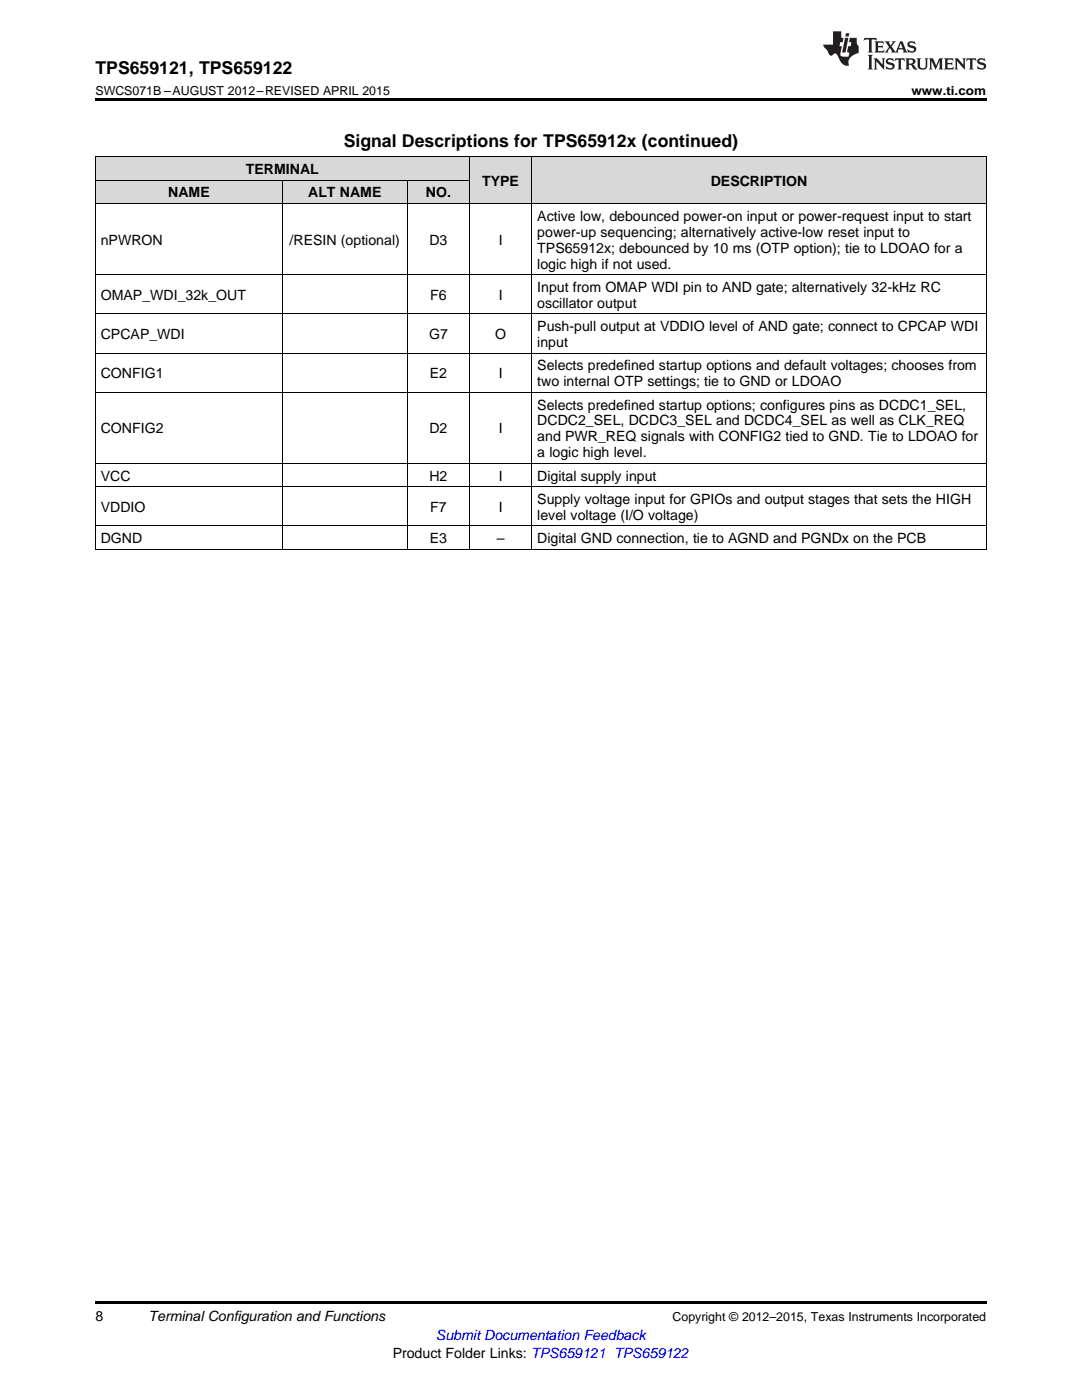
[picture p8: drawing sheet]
<svg xmlns="http://www.w3.org/2000/svg" width="216mm" height="279mm" viewBox="0 0 216 279" stroke-linecap="round" stroke-linejoin="round" font-family="sans-serif">
<defs><g id="words">
<g font-size="3.5">
<text x="19" y="14.8">TPS659121, TPS659122</text>
<text x="68.6" y="29.3">Signal Descriptions for TPS65912x (continued)</text>
</g>
<g font-size="2.8">
<text x="49.1" y="34.7">TERMINAL</text>
<text x="33.5" y="39.4">NAME</text>
<text x="61.5" y="39.4">ALT NAME</text>
<text x="85" y="39.4">NO.</text>
<text x="96.2" y="37.1">TYPE</text>
<text x="141.8" y="37.1">DESCRIPTION</text>
<text x="107.2" y="44.1">Active low, debounced power-on input or power-request input to start</text>
<text x="107.2" y="47.2">power-up sequencing; alternatively active-low reset input to</text>
<text x="20.1" y="48.8">nPWRON</text>
<text x="57.8" y="48.8">/RESIN (optional)</text>
<text x="85.7" y="48.8">D3</text>
<text x="99.5" y="48.8">I</text>
<text x="107.2" y="50.4">TPS65912x; debounced by 10 ms (OTP option); tie to LDOAO for a</text>
<text x="107.2" y="53.6">logic high if not used.</text>
<text x="20.1" y="59.8">OMAP_WDI_32k_OUT</text>
<text x="85.8" y="59.8">F6</text>
<text x="99.5" y="59.8">I</text>
<text x="107.2" y="58.2">Input from OMAP WDI pin to AND gate; alternatively 32-kHz RC</text>
<text x="107.2" y="61.4">oscillator output</text>
<text x="20.1" y="67.7">CPCAP_WDI</text>
<text x="85.6" y="67.7">G7</text>
<text x="98.8" y="67.7">O</text>
<text x="107.2" y="66.1">Push-pull output at VDDIO level of AND gate; connect to CPCAP WDI</text>
<text x="107.2" y="69.3">input</text>
<text x="20.1" y="75.5">CONFIG1</text>
<text x="85.8" y="75.5">E2</text>
<text x="99.5" y="75.5">I</text>
<text x="107.2" y="73.9">Selects predefined startup options and default voltages; chooses from</text>
<text x="107.2" y="77.1">two internal OTP settings; tie to GND or LDOAO</text>
<text x="107.2" y="81.7">Selects predefined startup options; configures pins as DCDC1_SEL,</text>
<text x="20.1" y="86.5">CONFIG2</text>
<text x="85.7" y="86.5">D2</text>
<text x="99.5" y="86.5">I</text>
<text x="107.2" y="84.9">DCDC2_SEL, DCDC3_SEL and DCDC4_SEL as well as CLK_REQ</text>
<text x="107.2" y="88.1">and PWR_REQ signals with CONFIG2 tied to GND. Tie to LDOAO for</text>
<text x="20.1" y="95.9">VCC</text>
<text x="85.7" y="95.9">H2</text>
<text x="99.5" y="95.9">I</text>
<text x="107.2" y="91.3">a logic high level.</text>
<text x="107.2" y="95.9">Digital supply input</text>
<text x="107.2" y="100.6">Supply voltage input for GPIOs and output stages that sets the HIGH</text>
<text x="20.1" y="102.2">VDDIO</text>
<text x="85.8" y="102.2">F7</text>
<text x="99.5" y="102.2">I</text>
<text x="107.2" y="103.8">level voltage (I/O voltage)</text>
<text x="20.1" y="108.4">DGND</text>
<text x="85.8" y="108.4">E3</text>
<text x="99.1" y="108.4">–</text>
<text x="107.2" y="108.4">Digital GND connection, tie to AGND and PGNDx on the PCB</text>
<text x="19" y="263.6">8</text>
<text x="29.6" y="263.6">Terminal Configuration and Functions</text>
<text x="78.4" y="270.9">Product Folder Links: TPS659121 TPS659122</text>
</g>
<text font-size="2.8" fill="#00f" x="87" y="267.4">Submit Documentation Feedback</text>
<g font-size="2.5">
<text x="19" y="19">SWCS071B –AUGUST 2012–REVISED APRIL 2015</text>
<text x="181.9" y="19">www.ti.com</text>
<text x="134.2" y="263.6">Copyright © 2012–2015, Texas Instruments Incorporated</text>
</g>
</g></defs>
<g fill="#d8d8d8">
<path d="M19 36h37.4v4.7h-37.4z"/>
<path d="M56.4 36h24.9v4.7h-24.9z"/>
<path d="M81.3 36h12.4v4.7h-12.4z"/>
<path d="M93.7 31.4h12.5v9.3h-12.5z"/>
<path d="M106.2 31.4h90.6v9.3h-90.6z"/>
<path d="M19 31.4h37.4v4.6h-37.4z"/>
<path d="M56.4 31.4h24.9v4.6h-24.9z"/>
<path d="M81.3 31.4h12.4v4.6h-12.4z"/>
</g>
<path d="M19 19.5h177.8v.5h-177.8zM19 259.7h177.8v.5h-177.8z" fill="#000"/>
<g fill="none" stroke="#000" stroke-width=".2">
<path d="M19 36h74.7M19 31.3h177.8M19.1 31.4v78.3M56.3 36v73.7M81.2 36v73.7M93.6 31.4v78.3M106.1 31.4v78.3M196.8 31.4v78.3M19 54.8h177.8M19 40.6h177.8M19 78.3h177.8M19 70.5h177.8"/>
<path d="M19 62.6h177.8M19 97.1h177.8M19 92.5h177.8M19 109.6h177.8M19 105h177.8"/>
</g>
<g fill="#231f20">
<path d="M172.5 7.6l-.1 .5 .4-.2h.6v.1v2.1l-.2 .4h.9l-.2-.4v-2.1l.1-.1h.5l.5 .2-.2-.5zM174.5 8.3l.2 .3v1.5l-.2 .4h1.8l.2-.6a1.04 1.04 0 0 1-1.3 .2v-.7h.6l.3 .2v-.6l-.3 .2h-.6v-.6l.8-.1 .4 .3-.2-.5zM176.5 8.3l.9 1.1-.9 1.1h.8l-.2-.2 .4-.7 .5 .7-.2 .2h1.5l-.2-.2 .2-.4h.9l.1 .4-.2 .2h1l-.3-.3-.7-1.9h-.5l-.9 2-.8-1 .9-1h-.8l.1 .3-.4 .5-.3-.6 .1-.2zM179.7 8.6l.4 1h-.7zM181.3 8.4a.63 .63 0 0 0-.2 .7 .63 .63 0 0 0 .6 .4l.6 .2 .1 .2a.75 .75 0 0 1-.7 .4 .75 .75 0 0 1-.6-.5l.1 .7 .1-.1a1.11 1.11 0 0 0 1.5-.6 1.13 1.13 0 0 0-1.2-.8l-.1-.4a1.04 1.04 0 0 1 1.2 .2l-.2-.5-.2 .1-.4-.2zM173.2 10.9l.2 .4v2.2l-.2 .4h1l-.3-.4v-2.2l.3-.4zM174.3 11.6l.3 .4v1.5l-.3 .4h.8l-.2-.4v-1.3l1.5 1.7v-1.9l.2-.4h-.7l.2 .4v.9l-1.1-1.3zM177 11.8a.62 .62 0 0 0-.2 .7 .62 .62 0 0 0 .6 .4l.6 .1 .1 .3a.76 .76 0 0 1-.7 .3 .76 .76 0 0 1-.7-.4l.2 .7 .1-.1a1.11 1.11 0 0 0 1.5-.6 1.13 1.13 0 0 0-1.2-.8l-.1-.4a1.04 1.04 0 0 1 1.2 .2l-.2-.6-.2 .1-.5-.1zM178.7 11.6l-.2 .6a.61 .61 0 0 1 .8-.3v1.6l-.2 .4h.9l-.2-.4v-1.6a.63 .63 0 0 1 .7 .3l-.1-.6zM180.6 11.6l.3 .4v1.5l-.3 .4h1l-.2-.2-.1-.8 .6 .2a.76 .76 0 0 0 1.2 .7l-1-1a.58 .58 0 0 0 .6-.5 .58 .58 0 0 0-.5-.6zM181.4 11.9h.1a.45 .45 0 0 1 .5 .1 .45 .45 0 0 1 .1 .5l-.8 .2zM182.9 11.6l.2 .2a2.17 2.17 0 0 0 .3 1.9 .99 .99 0 0 0 1.6-.6v-1.1l.2-.4h-.7l.2 .2a1.92 1.92 0 0 1-.2 1.8 .6 .6 0 0 1-.9-.5v-1.1l.2-.4zM185.4 11.6l.2 .4v1.5l-.2 .4h.7l-.2-.4v-1.4l.8 1.8 .8-1.8v1.4l-.2 .4h.9l-.2-.4v-1.5l.2-.4h-.8l-.6 1.5-.6-1.5zM188.4 11.6l.2 .4v1.5l-.2 .4h1.8l.1-.6a1.04 1.04 0 0 1-1.2 .1v-.6h.5l.4 .2v-.6l-.4 .2h-.5v-.7h.8l.3 .3-.1-.6zM190.5 11.6l.2 .4v1.5l-.2 .4h.7l-.2-.4v-1.3l1.5 1.7v-1.9l.2-.4h-.7l.2 .4v.9l-1.1-1.3zM192.9 11.6l-.1 .6a.61 .61 0 0 1 .7-.3l.1 1.6-.3 .4h1l-.3-.4 .1-1.6a.63 .63 0 0 1 .7 .3l-.1-.6zM195.2 11.8a.62 .62 0 0 0-.2 .7 .62 .62 0 0 0 .6 .4l.6 .1 .1 .3a.76 .76 0 0 1-.7 .3 .76 .76 0 0 1-.6-.4l.1 .7 .1-.1a1.11 1.11 0 0 0 1.6-.6 1.13 1.13 0 0 0-1.3-.8l-.1-.4a1.04 1.04 0 0 1 1.2 .2l-.1-.6-.2 .1-.5-.1z"/>
<path d="M166.2 6.3v2.6h-1.9v.4l.8 .9a.91 .91 0 0 0 1 .8 .56 .56 0 0 1 .5-.3 .56 .56 0 0 1 .5 .3l.4 .8a1.53 1.53 0 0 0 1.9 1.2 1.54 1.54 0 0 1 1-2.1l.9-.3v-1.4a1.52 1.52 0 0 1-.4-1.6h-1.3l-.2 .8h.5l-.2 .8h-.5l-.1 1v.2l.4 .1-.2 .8a1.93 1.93 0 0 1-1.6-.3l.3-1.8h-.5l.2-.8h.4l.2-.8h-.4v-1.3zM168.6 7.6l-.6 2.9h.7l.6-2.9zM168.8 6.6l-.1 .7h.6l.2-.7z"/>
</g>
<use href="#words"/>
</svg>
